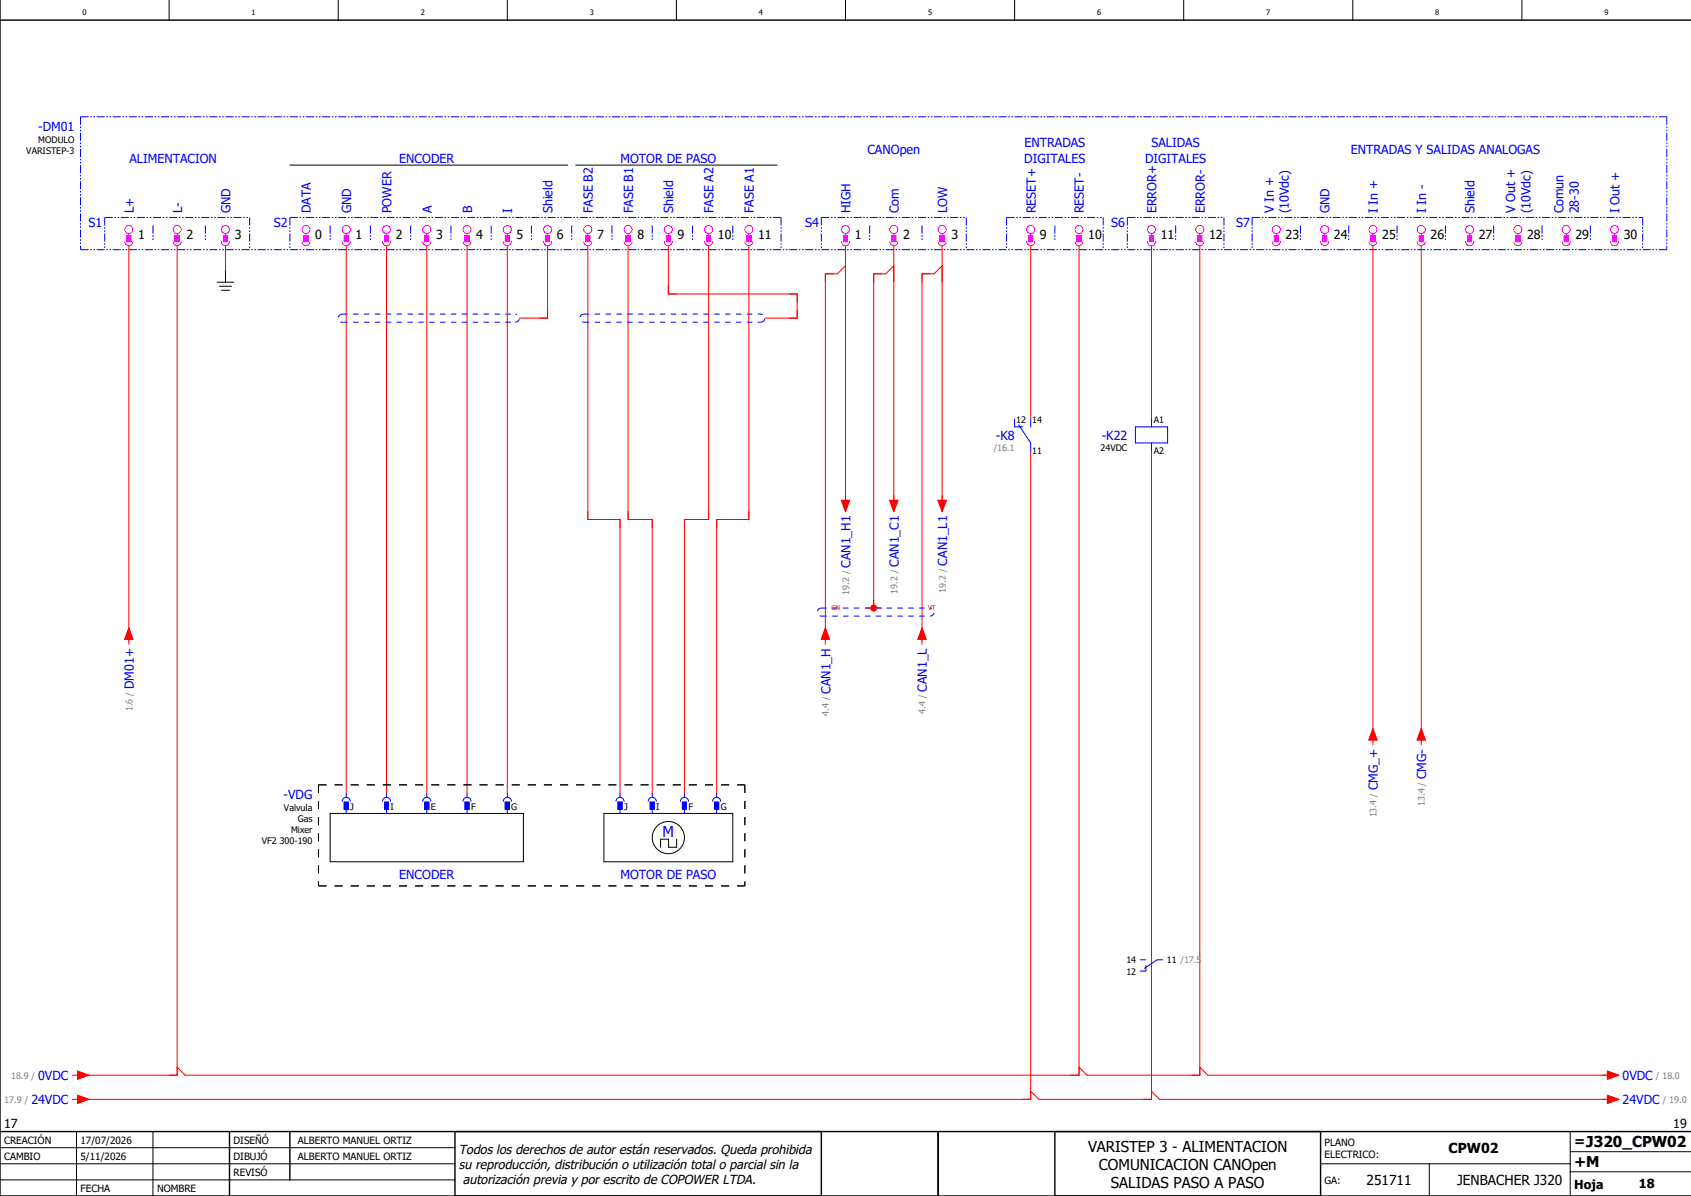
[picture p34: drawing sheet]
<svg xmlns="http://www.w3.org/2000/svg" width="420mm" height="297mm" viewBox="0 0 420 297" stroke-linecap="round" stroke-linejoin="round" font-family="sans-serif">
<defs><g id="words">
<text font-size="3.7" fill="#00f" x="164.6" y="207.7">M</text>
<g font-size="3.7">
<text x="270.2" y="286">VARISTEP 3 - ALIMENTACION</text>
<text x="272.9" y="290.5">COMUNICACION CANOpen</text>
<text x="391" y="289.8">+M</text>
<text x="275.9" y="295">SALIDAS PASO A PASO</text>
</g>
<g font-size="3.4">
<text x="359.8" y="286.4">CPW02</text>
<text x="391" y="284.6">=J320_CPW02</text>
<text x="339.4" y="294.4">251711</text>
<text x="361.9" y="294.4">JENBACHER J320</text>
</g>
<g font-size="3.2">
<text x="114" y="286.5">Todos los derechos de autor están reservados. Queda prohibida</text>
<text x="114" y="290.2">su reproducción, distribución o utilización total o parcial sin la</text>
<text x="115" y="294">autorización previa y por escrito de COPOWER LTDA.</text>
</g>
<g font-size="3.1" fill="#00f">
<text x="9.5" y="32.6">-DM01</text>
<text x="32.1" y="40.4">ALIMENTACION</text>
<text x="99.2" y="40.4">ENCODER</text>
<text x="154.1" y="40.4">MOTOR DE PASO</text>
<text x="215.5" y="38.4">CANOpen</text>
<text x="254.4" y="40.4">DIGITALES</text>
<text x="254.4" y="36.6">ENTRADAS</text>
<text x="284.4" y="40.4">DIGITALES</text>
<text x="286" y="36.6">SALIDAS</text>
<text x="335.5" y="38.4">ENTRADAS Y SALIDAS ANALOGAS</text>
<text x="33.2" y="53" transform="rotate(-90 33.2 53)">L+</text>
<text x="45.2" y="53" transform="rotate(-90 45.2 53)">L-</text>
<text x="57.2" y="53" transform="rotate(-90 57.2 53)">GND</text>
<text x="77.2" y="53" transform="rotate(-90 77.2 53)">DATA</text>
<text x="87.2" y="53" transform="rotate(-90 87.2 53)">GND</text>
<text x="97.2" y="53" transform="rotate(-90 97.2 53)">POWER</text>
<text x="107.2" y="53" transform="rotate(-90 107.2 53)">A</text>
<text x="117.2" y="53" transform="rotate(-90 117.2 53)">B</text>
<text x="127.2" y="53" transform="rotate(-90 127.2 53)">I</text>
<text x="137.2" y="53" transform="rotate(-90 137.2 53)">Shield</text>
<text x="147.2" y="53" transform="rotate(-90 147.2 53)">FASE B2</text>
<text x="157.2" y="53" transform="rotate(-90 157.2 53)">FASE B1</text>
<text x="167.2" y="53" transform="rotate(-90 167.2 53)">Shield</text>
<text x="177.2" y="53" transform="rotate(-90 177.2 53)">FASE A2</text>
<text x="187.2" y="53" transform="rotate(-90 187.2 53)">FASE A1</text>
<text x="211.2" y="53" transform="rotate(-90 211.2 53)">HIGH</text>
<text x="223.2" y="53" transform="rotate(-90 223.2 53)">Com</text>
<text x="235.2" y="53" transform="rotate(-90 235.2 53)">LOW</text>
<text x="257.2" y="53" transform="rotate(-90 257.2 53)">RESET+</text>
<text x="269.2" y="53" transform="rotate(-90 269.2 53)">RESET-</text>
<text x="287.2" y="53" transform="rotate(-90 287.2 53)">ERROR+</text>
<text x="299.2" y="53" transform="rotate(-90 299.2 53)">ERROR-</text>
<text x="316.4" y="53" transform="rotate(-90 316.4 53)">V In +</text>
<text x="320.1" y="53" transform="rotate(-90 320.1 53)">(10Vdc)</text>
<text x="330.2" y="53" transform="rotate(-90 330.2 53)">GND</text>
<text x="342.2" y="53" transform="rotate(-90 342.2 53)">I In +</text>
<text x="354.2" y="53" transform="rotate(-90 354.2 53)">I In -</text>
<text x="366.2" y="53" transform="rotate(-90 366.2 53)">Shield</text>
<text x="376.4" y="53" transform="rotate(-90 376.4 53)">V Out +</text>
<text x="380.1" y="53" transform="rotate(-90 380.1 53)">(10Vdc)</text>
<text x="388.4" y="53" transform="rotate(-90 388.4 53)">Comun</text>
<text x="392.1" y="53" transform="rotate(-90 392.1 53)">28-30</text>
<text x="402.2" y="53" transform="rotate(-90 402.2 53)">I Out +</text>
<text x="22" y="56.4">S1</text>
<text x="68" y="56.4">S2</text>
<text x="200" y="56.4">S4</text>
<text x="276" y="56.4">S6</text>
<text x="307" y="56.4">S7</text>
<text x="247.4" y="109.2">-K8</text>
<text x="273.7" y="109.2">-K22</text>
<text x="211.2" y="141" transform="rotate(-90 211.2 141)">CAN1_H1</text>
<text x="223.2" y="140.8" transform="rotate(-90 223.2 140.8)">CAN1_C1</text>
<text x="235.2" y="140.4" transform="rotate(-90 235.2 140.4)">CAN1_L1</text>
<text x="33.2" y="171.2" transform="rotate(-90 33.2 171.2)">DM01+</text>
<text x="206.2" y="172.3" transform="rotate(-90 206.2 172.3)">CAN1_H</text>
<text x="230.2" y="171.7" transform="rotate(-90 230.2 171.7)">CAN1_L</text>
<text x="342.2" y="196.3" transform="rotate(-90 342.2 196.3)">CMG_+</text>
<text x="354.2" y="193.5" transform="rotate(-90 354.2 193.5)">CMG-</text>
<text x="70.4" y="198.5">-VDG</text>
<text x="99.2" y="218.4">ENCODER</text>
<text x="154.1" y="218.4">MOTOR DE PASO</text>
<text x="9.5" y="268.2">0VDC</text>
<text x="403" y="268.2">0VDC</text>
<text x="7.8" y="274.2">24VDC</text>
<text x="403" y="274.2">24VDC</text>
</g>
<g font-size="3.1">
<text x="34.3" y="59.4">1</text>
<text x="46.3" y="59.4">2</text>
<text x="58.3" y="59.4">3</text>
<text x="78.3" y="59.4">0</text>
<text x="88.3" y="59.4">1</text>
<text x="98.3" y="59.4">2</text>
<text x="108.3" y="59.4">3</text>
<text x="118.3" y="59.4">4</text>
<text x="128.3" y="59.4">5</text>
<text x="138.3" y="59.4">6</text>
<text x="148.3" y="59.4">7</text>
<text x="158.3" y="59.4">8</text>
<text x="168.3" y="59.4">9</text>
<text x="178.3" y="59.4">10</text>
<text x="188.3" y="59.4">11</text>
<text x="212.3" y="59.4">1</text>
<text x="224.3" y="59.4">2</text>
<text x="236.3" y="59.4">3</text>
<text x="258.3" y="59.4">9</text>
<text x="270.3" y="59.4">10</text>
<text x="288.3" y="59.4">11</text>
<text x="300.3" y="59.4">12</text>
<text x="319.3" y="59.4">23</text>
<text x="331.3" y="59.4">24</text>
<text x="343.3" y="59.4">25</text>
<text x="355.3" y="59.4">26</text>
<text x="367.3" y="59.4">27</text>
<text x="379.3" y="59.4">28</text>
<text x="391.3" y="59.4">29</text>
<text x="403.3" y="59.4">30</text>
<text x="1" y="280">17</text>
<text x="415.6" y="280">19</text>
<text x="391" y="295.2">Hoja</text>
<text x="407" y="295">18</text>
</g>
<g font-size="2.5">
<text x="1" y="284">CREACIÓN</text>
<text x="20" y="284">17/07/2026</text>
<text x="58" y="284">DISEÑÓ</text>
<text x="74" y="284">ALBERTO MANUEL ORTIZ</text>
<text x="329" y="284.5">PLANO</text>
<text x="329" y="287.5">ELECTRICO:</text>
<text x="1" y="288">CAMBIO</text>
<text x="20" y="288">5/11/2026</text>
<text x="58" y="292">REVISÓ</text>
<text x="58" y="288">DIBUJÓ</text>
<text x="74" y="288">ALBERTO MANUEL ORTIZ</text>
<text x="329" y="294">GA:</text>
<text x="20" y="296">FECHA</text>
<text x="39" y="296">NOMBRE</text>
</g>
<g font-size="2.2">
<text x="9.5" y="35.5">MODULO</text>
<text x="6.5" y="38.2">VARISTEP-3</text>
<text x="252.4" y="104.9">12</text>
<text x="256.4" y="104.9">14</text>
<text x="286.6" y="104.9">A1</text>
<text x="256.4" y="112.8">11</text>
<text x="273.4" y="112.1">24VDC</text>
<text x="286.6" y="112.8">A2</text>
<text x="70.5" y="201.4">Valvula</text>
<text x="87" y="201.1">J</text>
<text x="97" y="201.1">I</text>
<text x="107" y="201.1">E</text>
<text x="117" y="201.1">F</text>
<text x="127" y="201.1">G</text>
<text x="155" y="201.1">J</text>
<text x="163" y="201.1">I</text>
<text x="171" y="201.1">F</text>
<text x="179" y="201.1">G</text>
<text x="65" y="209.5">VF2 300-190</text>
<text x="72.3" y="206.8">Mixer</text>
<text x="73.9" y="204.1">Gas</text>
<text x="279.8" y="239.2">14</text>
<text x="289.8" y="239.2">11 /17.5</text>
<text x="279.8" y="242">12</text>
</g>
<g font-size="2.2" fill="#7ca552">
<text x="246.8" y="112.1">/16.1</text>
<text x="210.9" y="147.7" transform="rotate(-90 210.9 147.7)">19.2 /</text>
<text x="222.9" y="147.5" transform="rotate(-90 222.9 147.5)">19.2 /</text>
<text x="234.9" y="147.1" transform="rotate(-90 234.9 147.1)">19.2 /</text>
<text x="32.9" y="176.6" transform="rotate(-90 32.9 176.6)">1.6 /</text>
<text x="205.9" y="177.8" transform="rotate(-90 205.9 177.8)">4.4 /</text>
<text x="229.9" y="177.2" transform="rotate(-90 229.9 177.2)">4.4 /</text>
<text x="341.9" y="203" transform="rotate(-90 341.9 203)">13.4 /</text>
<text x="353.9" y="200.2" transform="rotate(-90 353.9 200.2)">13.4 /</text>
<text x="2.8" y="267.9">18.9 /</text>
<text x="411.3" y="267.9">/ 18.0</text>
<text x="1.1" y="273.9">17.9 /</text>
<text x="413" y="273.9">/ 19.0</text>
</g>
<g font-size="1.9">
<text x="20.5" y="3.6">0</text>
<text x="62.5" y="3.6">1</text>
<text x="104.5" y="3.6">2</text>
<text x="146.5" y="3.6">3</text>
<text x="188.5" y="3.6">4</text>
<text x="230.5" y="3.6">5</text>
<text x="272.5" y="3.6">6</text>
<text x="314.5" y="3.6">7</text>
<text x="356.5" y="3.6">8</text>
<text x="398.5" y="3.6">9</text>
</g>
<g font-size="1.6" fill="#f00">
<text x="206.5" y="151.5">GN</text>
<text x="230.5" y="151.5">VT</text>
</g>
</g></defs>
<g fill="none" stroke="#000" stroke-width=".25">
<path d="M42 0v5M84 0v5M126 0v5M168 0v5M210 0v5M252 0v5M294 0v5M336 0v5M378 0v5M72 41h69M143 41h50M54 70.1h4"/>
<path d="M54.5 71.1h3M55 72.1h2M56 67.1v3M82 202h48v12h-48zM150 202h32v12h-32zM168.1 208.4v2h-2v-2h-2v2M0 285h113M0 293h113M0 289h113M19 281v16M38 281v16M328 289h62"/>
<path d="M355 289v8M390 291h30M390 281v16M390 286h30"/>
<circle cx="166" cy="208" r="4"/>
</g>
<path d="M0 5h420M0 0v297h420M0 281h420M57 281v16M72 281v12M113 281v16M204 281v16M233 281v16M262 281v16M328 281v16" fill="none" stroke="#000" stroke-width=".35"/>
<g fill="none" stroke="#f00" stroke-width=".25">
<path d="M32 61v98M44 61v206h-24M56 61v6.1M86 61v136M96 61v136M106 61v136M116 61v136M126 61v136M136 61v18h-7M146 61v68h8v68M156 61v68h6v68M166 61v12h32v6h-8"/>
<path d="M176 61v68h-6v68M186 61v68h-8v68M210 61v64M210 66l-2 2h-3v91M222 66l-2 2h-3v83M222 61v64M234 66l-2 2h-3v91M234 61v64M256 61v43M268 61v206h-222l-2-2M286 61v43M298 61v206h-28l-2-2"/>
<path d="M341 61v123M353 61v123M256 112v161h-236M286 112v161h-28l-2-2M215 151h4M286 271l2 2h112M298 265l2 2h100"/>
</g>
<g fill="none" stroke="#00f" stroke-width=".25" stroke-dasharray="2 .4 .4 .4 .4 .4" stroke-linecap="butt">
<path d="M26 54v8M26 54h36M38 56v4M51 56v4M62 54v8M72 54v8M72 54h122M82 56v4M92 56v4M102 56v4M112 56v4M122 56v4"/>
<path d="M132 56v4M142 56v4M152 56v4M162 56v4M172 56v4M182 56v4M194 54v8M204 54v8M204 54h36M216 56v4M229 56v4M240 54v8"/>
<path d="M250 54v8M250 54h24M262 56v4M274 54v8M280 54v8M280 54h24M292 56v4M304 54v8M311 54v8M311 54h97M323 56v4M335 56v4"/>
<path d="M347 56v4M359 56v4M371 56v4M383 56v4M395 56v4M408 54v8"/>
</g>
<path d="M79.1 194.9h105.9M79.1 194.9v25.1M185 194.9v25.1M79.1 220h105.9" fill="none" stroke="#000" stroke-width=".25" stroke-dasharray="2 2" stroke-linecap="butt"/>
<circle cx="217" cy="151" r=".88" fill="#f00"/>
<path d="M20 29h394M20 29v33M414 29v33M20 62h394" fill="none" stroke="#00f" stroke-width=".25" stroke-dasharray="2 .4 .4 .4 .4 .4" stroke-linecap="butt"/>
<g fill="none" stroke="#f0f" stroke-width=".25">
<path d="M31.5 58.5h1v1.5h-1zM32 58v.5M43.5 58.5h1v1.5h-1zM44 58v.5M55.5 58.5h1v1.5h-1zM56 58v.5M75.5 58.5h1v1.5h-1zM76 58v.5M85.5 58.5h1v1.5h-1zM86 58v.5M95.5 58.5h1v1.5h-1zM96 58v.5"/>
<path d="M105.5 58.5h1v1.5h-1zM106 58v.5M115.5 58.5h1v1.5h-1zM116 58v.5M125.5 58.5h1v1.5h-1zM126 58v.5M135.5 58.5h1v1.5h-1zM136 58v.5M145.5 58.5h1v1.5h-1zM146 58v.5M155.5 58.5h1v1.5h-1zM156 58v.5"/>
<path d="M165.5 58.5h1v1.5h-1zM166 58v.5M175.5 58.5h1v1.5h-1zM176 58v.5M185.5 58.5h1v1.5h-1zM186 58v.5M209.5 58.5h1v1.5h-1zM210 58v.5M221.5 58.5h1v1.5h-1zM222 58v.5M233.5 58.5h1v1.5h-1zM234 58v.5"/>
<path d="M255.5 58.5h1v1.5h-1zM256 58v.5M267.5 58.5h1v1.5h-1zM268 58v.5M285.5 58.5h1v1.5h-1zM286 58v.5M297.5 58.5h1v1.5h-1zM298 58v.5M316.5 58.5h1v1.5h-1zM317 58v.5M328.5 58.5h1v1.5h-1zM329 58v.5"/>
<path d="M340.5 58.5h1v1.5h-1zM341 58v.5M352.5 58.5h1v1.5h-1zM353 58v.5M364.5 58.5h1v1.5h-1zM365 58v.5M376.5 58.5h1v1.5h-1zM377 58v.5M388.5 58.5h1v1.5h-1zM389 58v.5M400.5 58.5h1v1.5h-1zM401 58v.5"/>
<path d="M31 60a1 1 0 0 0 1 1 1 1 0 0 0 1-1M43 60a1 1 0 0 0 1 1 1 1 0 0 0 1-1M55 60a1 1 0 0 0 1 1 1 1 0 0 0 1-1M75 60a1 1 0 0 0 1 1 1 1 0 0 0 1-1M85 60a1 1 0 0 0 1 1 1 1 0 0 0 1-1M95 60a1 1 0 0 0 1 1 1 1 0 0 0 1-1M105 60a1 1 0 0 0 1 1 1 1 0 0 0 1-1M115 60a1 1 0 0 0 1 1 1 1 0 0 0 1-1M125 60a1 1 0 0 0 1 1 1 1 0 0 0 1-1M135 60a1 1 0 0 0 1 1 1 1 0 0 0 1-1M145 60a1 1 0 0 0 1 1 1 1 0 0 0 1-1M155 60a1 1 0 0 0 1 1 1 1 0 0 0 1-1"/>
<path d="M165 60a1 1 0 0 0 1 1 1 1 0 0 0 1-1M175 60a1 1 0 0 0 1 1 1 1 0 0 0 1-1M185 60a1 1 0 0 0 1 1 1 1 0 0 0 1-1M209 60a1 1 0 0 0 1 1 1 1 0 0 0 1-1M221 60a1 1 0 0 0 1 1 1 1 0 0 0 1-1M233 60a1 1 0 0 0 1 1 1 1 0 0 0 1-1M255 60a1 1 0 0 0 1 1 1 1 0 0 0 1-1M267 60a1 1 0 0 0 1 1 1 1 0 0 0 1-1M285 60a1 1 0 0 0 1 1 1 1 0 0 0 1-1M297 60a1 1 0 0 0 1 1 1 1 0 0 0 1-1M316 60a1 1 0 0 0 1 1 1 1 0 0 0 1-1M328 60a1 1 0 0 0 1 1 1 1 0 0 0 1-1"/>
<path d="M340 60a1 1 0 0 0 1 1 1 1 0 0 0 1-1M352 60a1 1 0 0 0 1 1 1 1 0 0 0 1-1M364 60a1 1 0 0 0 1 1 1 1 0 0 0 1-1M376 60a1 1 0 0 0 1 1 1 1 0 0 0 1-1M388 60a1 1 0 0 0 1 1 1 1 0 0 0 1-1M400 60a1 1 0 0 0 1 1 1 1 0 0 0 1-1"/>
<circle cx="32" cy="57" r="1"/>
<circle cx="44" cy="57" r="1"/>
<circle cx="56" cy="57" r="1"/>
<circle cx="76" cy="57" r="1"/>
<circle cx="86" cy="57" r="1"/>
<circle cx="96" cy="57" r="1"/>
<circle cx="106" cy="57" r="1"/>
<circle cx="116" cy="57" r="1"/>
<circle cx="126" cy="57" r="1"/>
<circle cx="136" cy="57" r="1"/>
<circle cx="146" cy="57" r="1"/>
<circle cx="156" cy="57" r="1"/>
<circle cx="166" cy="57" r="1"/>
<circle cx="176" cy="57" r="1"/>
<circle cx="186" cy="57" r="1"/>
<circle cx="210" cy="57" r="1"/>
<circle cx="222" cy="57" r="1"/>
<circle cx="234" cy="57" r="1"/>
<circle cx="256" cy="57" r="1"/>
<circle cx="268" cy="57" r="1"/>
<circle cx="286" cy="57" r="1"/>
<circle cx="298" cy="57" r="1"/>
<circle cx="317" cy="57" r="1"/>
<circle cx="329" cy="57" r="1"/>
<circle cx="341" cy="57" r="1"/>
<circle cx="353" cy="57" r="1"/>
<circle cx="365" cy="57" r="1"/>
<circle cx="377" cy="57" r="1"/>
<circle cx="389" cy="57" r="1"/>
<circle cx="401" cy="57" r="1"/>
</g>
<g fill="#f0f" stroke="#f0f" stroke-width=".25">
<path d="M55.5 58.5h1v1.5h-1z"/>
<path d="M43.5 58.5h1v1.5h-1z"/>
<path d="M31.5 58.5h1v1.5h-1z"/>
<path d="M95.5 58.5h1v1.5h-1z"/>
<path d="M85.5 58.5h1v1.5h-1z"/>
<path d="M75.5 58.5h1v1.5h-1z"/>
<path d="M105.5 58.5h1v1.5h-1z"/>
<path d="M115.5 58.5h1v1.5h-1z"/>
<path d="M125.5 58.5h1v1.5h-1z"/>
<path d="M135.5 58.5h1v1.5h-1z"/>
<path d="M145.5 58.5h1v1.5h-1z"/>
<path d="M155.5 58.5h1v1.5h-1z"/>
<path d="M165.5 58.5h1v1.5h-1z"/>
<path d="M175.5 58.5h1v1.5h-1z"/>
<path d="M185.5 58.5h1v1.5h-1z"/>
<path d="M233.5 58.5h1v1.5h-1z"/>
<path d="M221.5 58.5h1v1.5h-1z"/>
<path d="M209.5 58.5h1v1.5h-1z"/>
<path d="M267.5 58.5h1v1.5h-1z"/>
<path d="M255.5 58.5h1v1.5h-1z"/>
<path d="M285.5 58.5h1v1.5h-1z"/>
<path d="M297.5 58.5h1v1.5h-1z"/>
<path d="M316.5 58.5h1v1.5h-1z"/>
<path d="M328.5 58.5h1v1.5h-1z"/>
<path d="M340.5 58.5h1v1.5h-1z"/>
<path d="M352.5 58.5h1v1.5h-1z"/>
<path d="M364.5 58.5h1v1.5h-1z"/>
<path d="M376.5 58.5h1v1.5h-1z"/>
<path d="M388.5 58.5h1v1.5h-1z"/>
<path d="M400.5 58.5h1v1.5h-1z"/>
</g>
<path d="M85 78h43M85 78a1 1 0 0 0-1 1 1 1 0 0 0 1 1M145 78h44M145 78a1 1 0 0 0-1 1 1 1 0 0 0 1 1M85 80h43M128 80a1 1 0 0 0 1-1 1 1 0 0 0-1-1M145 80h44M189 80a1 1 0 0 0 1-1 1 1 0 0 0-1-1M204 153h27M204 151h27M204 151a1 1 0 0 0-1 1 1 1 0 0 0 1 1M231 153a1 1 0 0 0 1-1 1 1 0 0 0-1-1" fill="none" stroke="#00f" stroke-width=".25" stroke-dasharray="1.4 1.4" stroke-linecap="butt"/>
<g fill="#00f" stroke="#00f" stroke-width=".25">
<path d="M105.5 199.2h1v1.8h-1z"/>
<path d="M95.5 199.2h1v1.8h-1z"/>
<path d="M85.5 199.2h1v1.8h-1z"/>
<path d="M125.5 199.2h1v1.8h-1z"/>
<path d="M115.5 199.2h1v1.8h-1z"/>
<path d="M161.5 199.2h1v1.8h-1z"/>
<path d="M153.5 199.2h1v1.8h-1z"/>
<path d="M169.5 199.2h1v1.8h-1z"/>
<path d="M177.5 199.2h1v1.8h-1z"/>
</g>
<g fill="none" stroke="#00f" stroke-width=".25">
<path d="M252 104v2h2M253 105.5l3 4.5v2M256 104v2M282 106h8v4h-8zM286 104v2M286 110v2M85 199a1 1 0 0 1 1-1 1 1 0 0 1 1 1M85.5 199.2h1v1.8h-1zM86 197v1M95 199a1 1 0 0 1 1-1 1 1 0 0 1 1 1M95.5 199.2h1v1.8h-1zM96 197v1"/>
<path d="M105 199a1 1 0 0 1 1-1 1 1 0 0 1 1 1M105.5 199.2h1v1.8h-1zM106 197v1M115 199a1 1 0 0 1 1-1 1 1 0 0 1 1 1M115.5 199.2h1v1.8h-1zM116 197v1M125 199a1 1 0 0 1 1-1 1 1 0 0 1 1 1M125.5 199.2h1v1.8h-1zM126 197v1M153 199a1 1 0 0 1 1-1 1 1 0 0 1 1 1M153.5 199.2h1v1.8h-1zM154 197v1"/>
<path d="M161 199a1 1 0 0 1 1-1 1 1 0 0 1 1 1M161.5 199.2h1v1.8h-1zM162 197v1M169 199a1 1 0 0 1 1-1 1 1 0 0 1 1 1M169.5 199.2h1v1.8h-1zM170 197v1M177 199a1 1 0 0 1 1-1 1 1 0 0 1 1 1M177.5 199.2h1v1.8h-1zM178 197v1M86 201v1M96 201v1M106 201v1"/>
<path d="M116 201v1M126 201v1M154 201v1M162 201v1M170 201v1M178 201v1M283.2 238.4h1.4M284.6 239.8v1.4h-1.4M288.8 238.3h-1.4l-3.1 2.2"/>
</g>
<path d="M79.1 194.9h105.9M79.1 194.9v25.1M185 194.9v25.1M79.1 220h105.9" fill="none" stroke="#000" stroke-width=".25" stroke-dasharray="2 2" stroke-linecap="butt"/>
<g fill="#f00" stroke="#f00" stroke-width=".25">
<path d="M19.2 266l2.8 1-2.8 1z"/>
<path d="M19.2 272l2.8 1-2.8 1z"/>
<path d="M399.2 266l2.8 1-2.8 1z"/>
<path d="M399.2 272l2.8 1-2.8 1z"/>
<path d="M32 156l1 2.7h-2z"/>
<path d="M209 124.3h2l-1 2.7z"/>
<path d="M221 124.3h2l-1 2.7z"/>
<path d="M233 124.3h2l-1 2.7z"/>
<path d="M205 156l1 2.7h-2z"/>
<path d="M229 156l1 2.7h-2z"/>
<path d="M341 181l1 2.7h-2z"/>
<path d="M353 181l1 2.7h-2z"/>
</g>
<g fill="none" stroke="#f00" stroke-width=".25">
<path d="M209 124.3h2l-1 2.7zM210 123v1.3M221 124.3h2l-1 2.7zM222 123v1.3M233 124.3h2l-1 2.7zM234 123v1.3M32 156l1 2.7h-2zM32 158.7v1.3M205 156l1 2.7h-2zM205 158.7v1.3M229 156l1 2.7h-2zM229 158.7v1.3"/>
<path d="M341 181l1 2.7h-2zM341 183.7v1.3M353 181l1 2.7h-2zM353 183.7v1.3M18 267h1.2M18 273h1.2M19.2 266l2.8 1-2.8 1zM19.2 272l2.8 1-2.8 1zM398 267h1.2M398 273h1.2M399.2 266l2.8 1-2.8 1zM399.2 272l2.8 1-2.8 1z"/>
</g>
<use href="#words"/>
</svg>
